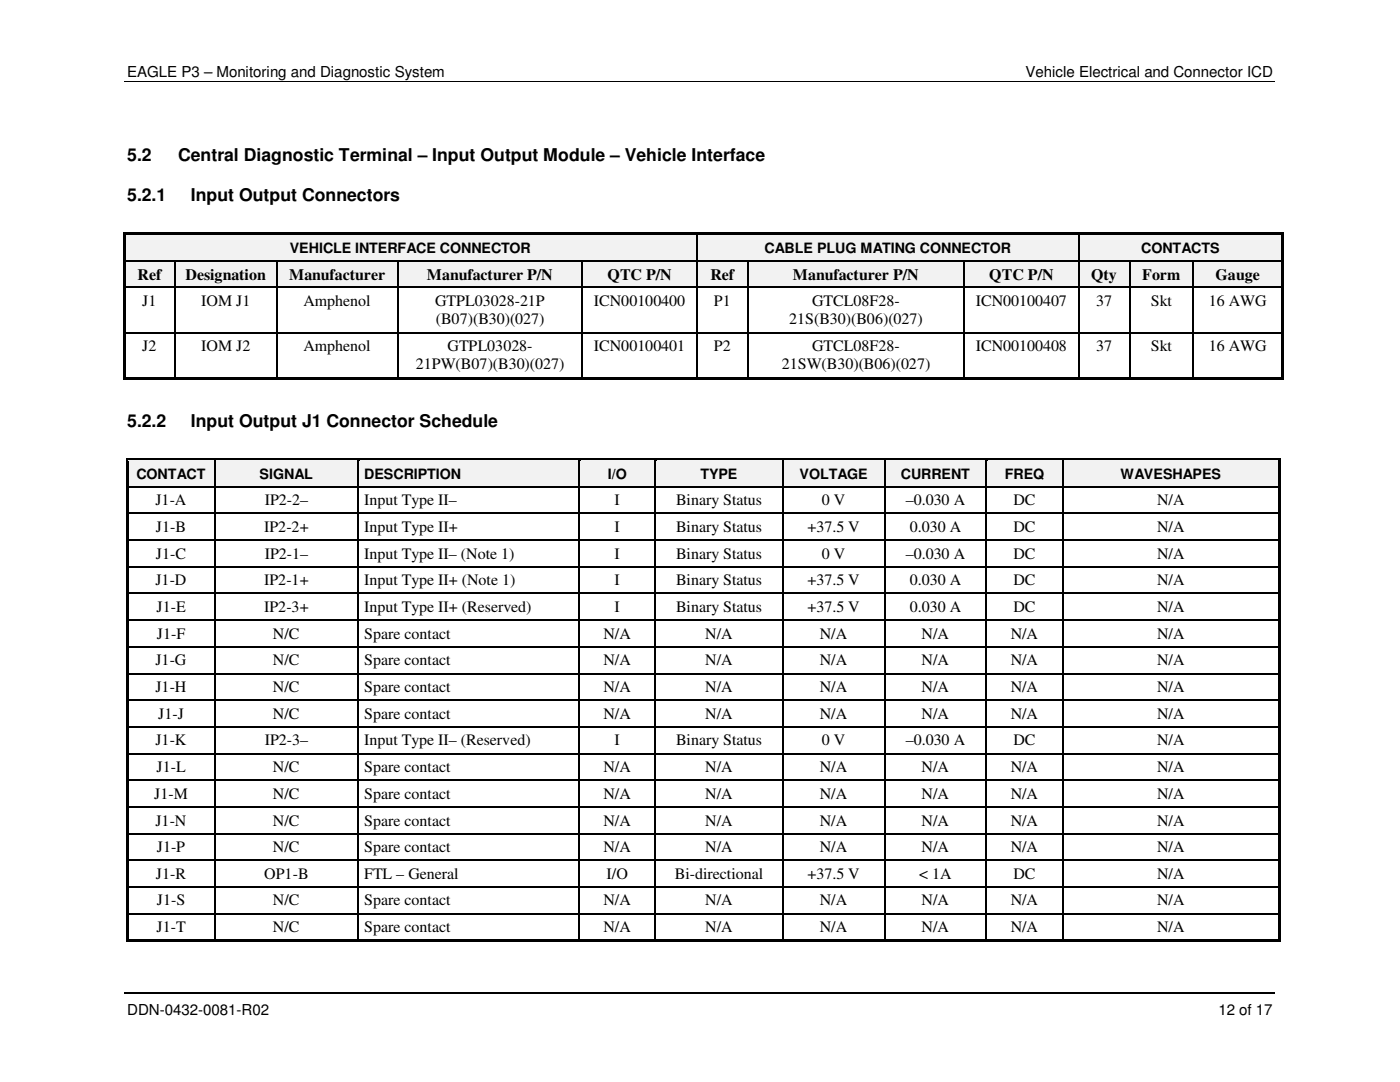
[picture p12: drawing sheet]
<svg xmlns="http://www.w3.org/2000/svg" width="279mm" height="216mm" viewBox="0 0 279 216" stroke-linecap="round" stroke-linejoin="round" font-family="sans-serif">
<defs><g id="words">
<g font-size="3.5">
<text x="25.4" y="32.1">5.2</text>
<text x="35.6" y="32.1">Central Diagnostic Terminal – Input Output Module – Vehicle Interface</text>
<text x="25.4" y="40.1">5.2.1</text>
<text x="38.1" y="40.1">Input Output Connectors</text>
<text x="25.4" y="85.2">5.2.2</text>
<text x="38.1" y="85.2">Input Output J1 Connector Schedule</text>
</g>
<g font-size="3.2">
<text x="27.5" y="55.8">Ref</text>
<text x="37" y="55.8">Designation</text>
<text x="57.7" y="55.8">Manufacturer</text>
<text x="85.2" y="55.8">Manufacturer P/N</text>
<text x="121.2" y="55.8">QTC P/N</text>
<text x="141.8" y="55.8">Ref</text>
<text x="158.2" y="55.8">Manufacturer P/N</text>
<text x="197.4" y="55.8">QTC P/N</text>
<text x="217.8" y="55.8">Qty</text>
<text x="228" y="55.8">Form</text>
<text x="242.6" y="55.8">Gauge</text>
<text x="28.4" y="61.1">J1</text>
<text x="40.2" y="61.1">IOM J1</text>
<text x="60.6" y="61.1">Amphenol</text>
<text x="86.8" y="61.1">GTPL03028-21P</text>
<text x="87" y="64.7">(B07)(B30)(027)</text>
<text x="118.5" y="61.1">ICN00100400</text>
<text x="142.5" y="61.1">P1</text>
<text x="157.5" y="64.7">21S(B30)(B06)(027)</text>
<text x="162.1" y="61.1">GTCL08F28-</text>
<text x="194.7" y="61.1">ICN00100407</text>
<text x="218.7" y="61.1">37</text>
<text x="229.7" y="61.1">Skt</text>
<text x="241.2" y="61.1">16 AWG</text>
<text x="28.4" y="70.1">J2</text>
<text x="40.2" y="70.1">IOM J2</text>
<text x="60.6" y="70.1">Amphenol</text>
<text x="89.3" y="70.1">GTPL03028-</text>
<text x="118.5" y="70.1">ICN00100401</text>
<text x="142.5" y="70.1">P2</text>
<text x="162.1" y="70.1">GTCL08F28-</text>
<text x="194.7" y="70.1">ICN00100408</text>
<text x="218.7" y="70.1">37</text>
<text x="229.7" y="70.1">Skt</text>
<text x="241.2" y="70.1">16 AWG</text>
<text x="83" y="73.7">21PW(B07)(B30)(027)</text>
<text x="156" y="73.7">21SW(B30)(B06)(027)</text>
<text x="31" y="100.8">J1-A</text>
<text x="52.8" y="100.8">IP2-2–</text>
<text x="72.7" y="100.8">Input Type II–</text>
<text x="122.6" y="100.8">I</text>
<text x="134.9" y="100.8">Binary Status</text>
<text x="164" y="100.8">0 V</text>
<text x="180.8" y="100.8">–0.030 A</text>
<text x="202.3" y="100.8">DC</text>
<text x="230.9" y="100.8">N/A</text>
<text x="31.1" y="106.1">J1-B</text>
<text x="52.7" y="106.1">IP2-2+</text>
<text x="72.7" y="106.1">Input Type II+</text>
<text x="122.6" y="106.1">I</text>
<text x="134.9" y="106.1">Binary Status</text>
<text x="161.2" y="106.1">+37.5 V</text>
<text x="181.6" y="106.1">0.030 A</text>
<text x="202.3" y="106.1">DC</text>
<text x="230.9" y="106.1">N/A</text>
<text x="31.1" y="111.5">J1-C</text>
<text x="52.8" y="111.5">IP2-1–</text>
<text x="72.7" y="111.5">Input Type II– (Note 1)</text>
<text x="122.6" y="111.5">I</text>
<text x="134.9" y="111.5">Binary Status</text>
<text x="164" y="111.5">0 V</text>
<text x="180.8" y="111.5">–0.030 A</text>
<text x="202.3" y="111.5">DC</text>
<text x="230.9" y="111.5">N/A</text>
<text x="31" y="116.8">J1-D</text>
<text x="52.7" y="116.8">IP2-1+</text>
<text x="72.7" y="116.8">Input Type II+ (Note 1)</text>
<text x="122.6" y="116.8">I</text>
<text x="134.9" y="116.8">Binary Status</text>
<text x="161.2" y="116.8">+37.5 V</text>
<text x="181.6" y="116.8">0.030 A</text>
<text x="202.3" y="116.8">DC</text>
<text x="230.9" y="116.8">N/A</text>
<text x="31.2" y="122.1">J1-E</text>
<text x="52.7" y="122.1">IP2-3+</text>
<text x="72.7" y="122.1">Input Type II+ (Reserved)</text>
<text x="122.6" y="122.1">I</text>
<text x="134.9" y="122.1">Binary Status</text>
<text x="161.2" y="122.1">+37.5 V</text>
<text x="181.6" y="122.1">0.030 A</text>
<text x="202.3" y="122.1">DC</text>
<text x="230.9" y="122.1">N/A</text>
<text x="31.3" y="127.4">J1-F</text>
<text x="54.5" y="127.4">N/C</text>
<text x="72.7" y="127.4">Spare contact</text>
<text x="120.4" y="127.4">N/A</text>
<text x="140.8" y="127.4">N/A</text>
<text x="163.6" y="127.4">N/A</text>
<text x="183.9" y="127.4">N/A</text>
<text x="201.7" y="127.4">N/A</text>
<text x="230.9" y="127.4">N/A</text>
<text x="31" y="132.8">J1-G</text>
<text x="54.5" y="132.8">N/C</text>
<text x="72.7" y="132.8">Spare contact</text>
<text x="120.4" y="132.8">N/A</text>
<text x="140.8" y="132.8">N/A</text>
<text x="163.6" y="132.8">N/A</text>
<text x="183.9" y="132.8">N/A</text>
<text x="201.7" y="132.8">N/A</text>
<text x="230.9" y="132.8">N/A</text>
<text x="31" y="138.1">J1-H</text>
<text x="31.6" y="143.4">J1-J</text>
<text x="54.5" y="138.1">N/C</text>
<text x="54.5" y="143.4">N/C</text>
<text x="72.7" y="143.4">Spare contact</text>
<text x="72.7" y="138.1">Spare contact</text>
<text x="120.4" y="138.1">N/A</text>
<text x="120.4" y="143.4">N/A</text>
<text x="140.8" y="138.1">N/A</text>
<text x="140.8" y="143.4">N/A</text>
<text x="163.6" y="138.1">N/A</text>
<text x="163.6" y="143.4">N/A</text>
<text x="183.9" y="138.1">N/A</text>
<text x="183.9" y="143.4">N/A</text>
<text x="201.7" y="138.1">N/A</text>
<text x="201.7" y="143.4">N/A</text>
<text x="230.9" y="138.1">N/A</text>
<text x="230.9" y="143.4">N/A</text>
<text x="31" y="148.7">J1-K</text>
<text x="52.8" y="148.7">IP2-3–</text>
<text x="72.7" y="148.7">Input Type II– (Reserved)</text>
<text x="122.6" y="148.7">I</text>
<text x="134.9" y="148.7">Binary Status</text>
<text x="164" y="148.7">0 V</text>
<text x="180.8" y="148.7">–0.030 A</text>
<text x="202.3" y="148.7">DC</text>
<text x="230.9" y="148.7">N/A</text>
<text x="31.2" y="154.1">J1-L</text>
<text x="54.5" y="154.1">N/C</text>
<text x="72.7" y="154.1">Spare contact</text>
<text x="120.4" y="154.1">N/A</text>
<text x="140.8" y="154.1">N/A</text>
<text x="163.6" y="154.1">N/A</text>
<text x="183.9" y="154.1">N/A</text>
<text x="201.7" y="154.1">N/A</text>
<text x="230.9" y="154.1">N/A</text>
<text x="30.8" y="159.4">J1-M</text>
<text x="54.5" y="159.4">N/C</text>
<text x="72.7" y="159.4">Spare contact</text>
<text x="120.4" y="159.4">N/A</text>
<text x="140.8" y="159.4">N/A</text>
<text x="163.6" y="159.4">N/A</text>
<text x="183.9" y="159.4">N/A</text>
<text x="201.7" y="159.4">N/A</text>
<text x="230.9" y="159.4">N/A</text>
<text x="31" y="164.7">J1-N</text>
<text x="54.5" y="164.7">N/C</text>
<text x="72.7" y="164.7">Spare contact</text>
<text x="120.4" y="164.7">N/A</text>
<text x="140.8" y="164.7">N/A</text>
<text x="163.6" y="164.7">N/A</text>
<text x="183.9" y="164.7">N/A</text>
<text x="201.7" y="164.7">N/A</text>
<text x="230.9" y="164.7">N/A</text>
<text x="31.3" y="170.1">J1-P</text>
<text x="54.5" y="170.1">N/C</text>
<text x="72.7" y="170.1">Spare contact</text>
<text x="120.4" y="170.1">N/A</text>
<text x="140.8" y="170.1">N/A</text>
<text x="163.6" y="170.1">N/A</text>
<text x="183.9" y="170.1">N/A</text>
<text x="201.7" y="170.1">N/A</text>
<text x="230.9" y="170.1">N/A</text>
<text x="31.1" y="175.4">J1-R</text>
<text x="52.7" y="175.4">OP1-B</text>
<text x="72.7" y="175.4">FTL – General</text>
<text x="121.1" y="175.4">I/O</text>
<text x="134.7" y="175.4">Bi-directional</text>
<text x="161.2" y="175.4">+37.5 V</text>
<text x="183.4" y="175.4">&lt; 1A</text>
<text x="202.3" y="175.4">DC</text>
<text x="230.9" y="175.4">N/A</text>
<text x="31.3" y="180.7">J1-S</text>
<text x="54.5" y="180.7">N/C</text>
<text x="72.7" y="180.7">Spare contact</text>
<text x="120.4" y="180.7">N/A</text>
<text x="140.8" y="180.7">N/A</text>
<text x="163.6" y="180.7">N/A</text>
<text x="183.9" y="180.7">N/A</text>
<text x="201.7" y="180.7">N/A</text>
<text x="230.9" y="180.7">N/A</text>
<text x="31.2" y="186">J1-T</text>
<text x="54.5" y="186">N/C</text>
<text x="72.7" y="186">Spare contact</text>
<text x="120.4" y="186">N/A</text>
<text x="140.8" y="186">N/A</text>
<text x="163.6" y="186">N/A</text>
<text x="183.9" y="186">N/A</text>
<text x="201.7" y="186">N/A</text>
<text x="230.9" y="186">N/A</text>
</g>
<g font-size="3">
<text x="25.4" y="15.5">EAGLE P3 – Monitoring and Diagnostic System</text>
<text x="204.7" y="15.5">Vehicle Electrical and Connector ICD</text>
<text x="25.4" y="202.5">DDN-0432-0081-R02</text>
<text x="243.2" y="202.5">12 of 17</text>
</g>
<g font-size="2.8">
<text x="57.8" y="50.5">VEHICLE INTERFACE CONNECTOR</text>
<text x="152.6" y="50.5">CABLE PLUG MATING CONNECTOR</text>
<text x="227.8" y="50.5">CONTACTS</text>
<text x="27.2" y="95.5">CONTACT</text>
<text x="51.8" y="95.5">SIGNAL</text>
<text x="72.7" y="95.5">DESCRIPTION</text>
<text x="121.3" y="95.5">I/O</text>
<text x="139.8" y="95.5">TYPE</text>
<text x="159.6" y="95.5">VOLTAGE</text>
<text x="179.8" y="95.5">CURRENT</text>
<text x="200.5" y="95.5">FREQ</text>
<text x="223.6" y="95.5">WAVESHAPES</text>
</g>
</g></defs>
<path d="M24.9 16.2h229.6" fill="none" stroke="#000" stroke-width=".2"/>
<path d="M24.9 198.2h229.6" fill="none" stroke="#000" stroke-width=".25"/>
<g fill="#f2f2f2">
<path d="M25 46.9h113.9v5h-113.9z"/>
<path d="M26.7 46.9h110.5v5h-110.5z"/>
<path d="M139.2 46.9h75.9v5h-75.9z"/>
<path d="M141 46.9h72.4v5h-72.4z"/>
<path d="M215.4 46.9h40.3v5h-40.3z"/>
<path d="M217.2 46.9h36.8v5h-36.8z"/>
</g>
<path d="M24.5 46.4h.5v.5h-.5zM25 46.4h113.9v.5h-113.9z" fill="#000"/>
<path d="M25 46.9h113.9" fill="none" stroke="#f2f2f2" stroke-width=".2"/>
<path d="M139.2 46.9h.2z" fill="#f2f2f2"/>
<path d="M138.9 46.9h.3zM138.9 46.4h.5v.5h-.5zM139.4 46.4h75.7v.5h-75.7z" fill="#000"/>
<path d="M139.4 46.9h75.7" fill="none" stroke="#f2f2f2" stroke-width=".2"/>
<path d="M215.4 46.9h.2z" fill="#f2f2f2"/>
<path d="M24.5 46.9h.5v5h-.5zM215.1 46.9h.3zM215.1 46.4h.5v.5h-.5zM215.6 46.4h40.1v.5h-40.1zM255.7 46.4h.5v.5h-.5zM255.7 46.9h.5v5h-.5z" fill="#000"/>
<path d="M215.6 46.9h40.1" fill="none" stroke="#f2f2f2" stroke-width=".2"/>
<path d="M139.1 46.9v5M215.3 46.9v5" fill="none" stroke="#000" stroke-width=".25"/>
<g fill="#f2f2f2">
<path d="M25 52.2h9.8v5h-9.8z"/>
<path d="M26.7 52.2h6.3v5h-6.3z"/>
<path d="M35.1 52.2h20v5h-20z"/>
<path d="M36.8 52.2h16.5v5h-16.5z"/>
<path d="M55.4 52.2h23.8v5h-23.8z"/>
<path d="M57.1 52.2h20.4v5h-20.4z"/>
<path d="M79.5 52.2h36.6v5h-36.6z"/>
<path d="M81.3 52.2h33v5h-33z"/>
<path d="M116.3 52.2h22.6v5h-22.6z"/>
<path d="M118.1 52.2h19.1v5h-19.1z"/>
<path d="M139.2 52.2h9.9v5h-9.9z"/>
<path d="M141 52.2h6.3v5h-6.3z"/>
<path d="M149.4 52.2h42.9v5h-42.9z"/>
<path d="M151.1 52.2h39.4v5h-39.4z"/>
<path d="M192.5 52.2h22.6v5h-22.6z"/>
<path d="M194.3 52.2h19.1v5h-19.1z"/>
<path d="M215.4 52.2h9.9v5h-9.9z"/>
<path d="M217.2 52.2h6.3v5h-6.3z"/>
<path d="M225.6 52.2h12.4v5h-12.4z"/>
<path d="M227.3 52.2h8.9v5h-8.9z"/>
<path d="M238.3 52.2h17.4v5h-17.4z"/>
<path d="M240 52.2h14v5h-14z"/>
</g>
<g fill="#000">
<path d="M24.5 51.9h.5v.3h-.5zM24.5 52.2h.5v5h-.5zM24.5 57.2h.5v.3h-.5zM24.5 57.5h.5v8.8h-.5zM34.8 51.9h.3v.3h-.3zM34.8 57.2h.3v.3h-.3zM55.1 51.9h.3v.3h-.3zM55.1 57.2h.3v.3h-.3zM79.2 51.9h.3v.3h-.3zM79.2 57.2h.3v.3h-.3zM116.1 51.9h.2v.3h-.2zM116.1 57.2h.2v.3h-.2z"/>
<path d="M138.9 51.9h.3v.3h-.3zM138.9 57.2h.3v.3h-.3zM149.1 51.9h.3v.3h-.3zM149.1 57.2h.3v.3h-.3zM192.3 51.9h.2v.3h-.2zM192.3 57.2h.2v.3h-.2zM215.1 51.9h.3v.3h-.3zM215.1 57.2h.3v.3h-.3zM225.3 51.9h.3v.3h-.3zM225.3 57.2h.3v.3h-.3zM238 51.9h.3v.3h-.3zM238 57.2h.3v.3h-.3z"/>
<path d="M255.7 51.9h.5v.3h-.5zM255.7 52.2h.5v5h-.5zM255.7 57.2h.5v.3h-.5zM255.7 57.5h.5v8.8h-.5zM24.5 66.3h.5v.2h-.5zM24.5 66.5h.5v8.7h-.5zM24.5 75.2h.5v.5h-.5zM25 75.2h9.8v.5h-9.8zM34.8 66.3h.3v.2h-.3zM34.8 75.2h.5v.5h-.5zM35.3 75.2h19.8v.5h-19.8zM55.1 66.3h.3v.2h-.3z"/>
<path d="M55.1 75.2h.5v.5h-.5zM55.6 75.2h23.6v.5h-23.6zM79.2 66.3h.3v.2h-.3zM79.2 75.2h.6v.5h-.6zM79.8 75.2h36.3v.5h-36.3zM116.1 66.3h.2v.2h-.2zM116.1 75.2h.5v.5h-.5zM116.6 75.2h22.3v.5h-22.3zM138.9 66.3h.3v.2h-.3zM138.9 75.2h.5v.5h-.5zM139.4 75.2h9.7v.5h-9.7zM149.1 66.3h.3v.2h-.3z"/>
<path d="M149.1 75.2h.5v.5h-.5zM149.6 75.2h42.7v.5h-42.7zM192.3 66.3h.2v.2h-.2zM192.3 75.2h.5v.5h-.5zM192.8 75.2h22.3v.5h-22.3zM215.1 66.3h.3v.2h-.3zM215.1 75.2h.5v.5h-.5zM215.6 75.2h9.7v.5h-9.7zM225.3 66.3h.3v.2h-.3zM225.3 75.2h.5v.5h-.5zM225.8 75.2h12.2v.5h-12.2zM238 66.3h.3v.2h-.3z"/>
<path d="M238 75.2h.5v.5h-.5zM238.5 75.2h17.2v.5h-17.2zM255.7 66.3h.5v.2h-.5zM255.7 66.5h.5v8.7h-.5zM255.7 75.2h.5v.5h-.5z"/>
</g>
<g fill="none" stroke="#000" stroke-width=".25">
<path d="M25 52.1h9.8M25 57.4h9.8M34.9 52.2v5M34.9 57.5v8.8M35.1 52.1h20M35.1 57.4h20M55.2 52.2v5M55.2 57.5v8.8M55.4 52.1h23.8M55.4 57.4h23.8M79.4 52.2v5M79.4 57.5v8.8"/>
<path d="M79.5 52.1h36.6M79.5 57.4h36.6M116.2 52.2v5M116.2 57.5v8.8M116.3 52.1h22.6M116.3 57.4h22.6M139.1 52.2v5M139.1 57.5v8.8M139.2 52.1h9.9M139.2 57.4h9.9M149.2 52.2v5M149.2 57.5v8.8"/>
<path d="M149.4 52.1h42.9M149.4 57.4h42.9M192.4 52.2v5M192.4 57.5v8.8M192.5 52.1h22.6M192.5 57.4h22.6M215.3 52.2v5M215.3 57.5v8.8M215.4 52.1h9.9M215.4 57.4h9.9M225.4 52.2v5M225.4 57.5v8.8"/>
<path d="M225.6 52.1h12.4M225.6 57.4h12.4M238.1 52.2v5M238.1 57.5v8.8M238.3 52.1h17.4M238.3 57.4h17.4M25 66.4h9.8M34.9 66.5v8.7M35.1 66.4h20M55.2 66.5v8.7M55.4 66.4h23.8M79.4 66.5v8.7"/>
<path d="M79.5 66.4h36.6M116.2 66.5v8.7M116.3 66.4h22.6M139.1 66.5v8.7M139.2 66.4h9.9M149.2 66.5v8.7M149.4 66.4h42.9M192.4 66.5v8.7M192.5 66.4h22.6M215.3 66.5v8.7M215.4 66.4h9.9M225.4 66.5v8.7"/>
<path d="M225.6 66.4h12.4M238.1 66.5v8.7M238.3 66.4h17.4"/>
</g>
<g fill="#f2f2f2">
<path d="M25.7 91.9h17.1v5.1h-17.1z"/>
<path d="M26.7 91.9h14.9v5.1h-14.9z"/>
<path d="M43 91.9h28.3v5.1h-28.3z"/>
<path d="M44.2 91.9h25.9v5.1h-25.9z"/>
<path d="M71.5 91.9h43.9v5.1h-43.9z"/>
<path d="M72.7 91.9h41.6v5.1h-41.6z"/>
<path d="M115.7 91.9h15v5.1h-15z"/>
<path d="M116.8 91.9h12.7v5.1h-12.7z"/>
<path d="M130.9 91.9h25.2v5.1h-25.2z"/>
<path d="M132.1 91.9h22.8v5.1h-22.8z"/>
<path d="M156.3 91.9h20.1v5.1h-20.1z"/>
<path d="M157.5 91.9h17.8v5.1h-17.8z"/>
<path d="M176.7 91.9h20v5.1h-20z"/>
<path d="M177.8 91.9h17.8v5.1h-17.8z"/>
<path d="M197 91.9h15v5.1h-15z"/>
<path d="M198.1 91.9h12.7v5.1h-12.7z"/>
<path d="M212.2 91.9h42.8v5.1h-42.8z"/>
<path d="M213.4 91.9h40.6v5.1h-40.6z"/>
</g>
<path d="M25.1 91.4h.6v.6h-.6zM25.1 91.4h.6v.5h-.6zM25.7 91.4h17.1v.5h-17.1z" fill="#000"/>
<path d="M25.7 92h17.1" fill="none" stroke="#f2f2f2" stroke-width=".2"/>
<path d="M43 91.9l.3 .1z" fill="#f2f2f2"/>
<path d="M42.8 91.9l.2 .1zM42.8 91.4h.5v.5h-.5zM43.3 91.4h28v.5h-28z" fill="#000"/>
<path d="M43.3 92h28" fill="none" stroke="#f2f2f2" stroke-width=".2"/>
<path d="M71.5 91.9l.3 .1z" fill="#f2f2f2"/>
<path d="M71.3 91.9l.2 .1zM71.3 91.4h.5v.5h-.5zM71.8 91.4h43.6v.5h-43.6z" fill="#000"/>
<path d="M71.8 92h43.6" fill="none" stroke="#f2f2f2" stroke-width=".2"/>
<path d="M115.7 91.9l.3 .1z" fill="#f2f2f2"/>
<path d="M115.4 91.9l.3 .1zM115.4 91.4h.6v.5h-.6zM116 91.4h14.7v.5h-14.7z" fill="#000"/>
<path d="M116 92h14.7" fill="none" stroke="#f2f2f2" stroke-width=".2"/>
<path d="M130.9 91.9l.3 .1z" fill="#f2f2f2"/>
<path d="M130.7 91.9l.2 .1zM130.7 91.4h.5v.5h-.5zM131.2 91.4h24.9v.5h-24.9z" fill="#000"/>
<path d="M131.2 92h24.9" fill="none" stroke="#f2f2f2" stroke-width=".2"/>
<path d="M156.3 91.9l.3 .1z" fill="#f2f2f2"/>
<path d="M156.1 91.9l.2 .1zM156.1 91.4h.5v.5h-.5zM156.6 91.4h19.8v.5h-19.8z" fill="#000"/>
<path d="M156.6 92h19.8" fill="none" stroke="#f2f2f2" stroke-width=".2"/>
<path d="M176.7 91.9l.2 .1z" fill="#f2f2f2"/>
<path d="M176.4 91.9l.3 .1zM176.4 91.4h.5v.5h-.5zM176.9 91.4h19.8v.5h-19.8z" fill="#000"/>
<path d="M176.9 92h19.8" fill="none" stroke="#f2f2f2" stroke-width=".2"/>
<path d="M197 91.9l.2 .1z" fill="#f2f2f2"/>
<path d="M196.7 91.9l.3 .1zM196.7 91.4h.5v.5h-.5zM197.2 91.4h14.8v.5h-14.8z" fill="#000"/>
<path d="M197.2 92h14.8" fill="none" stroke="#f2f2f2" stroke-width=".2"/>
<path d="M212.2 91.9l.3 .1z" fill="#f2f2f2"/>
<g fill="#000">
<path d="M25.1 92h.6v5h-.6zM25.1 97h.6v.2h-.6zM25.1 97.2h.6v5.1h-.6zM42.8 97h.2v.2h-.2zM71.3 97h.2v.2h-.2zM115.4 97h.3v.2h-.3zM130.7 97h.2v.2h-.2zM156.1 97h.2v.2h-.2zM176.4 97h.3v.2h-.3zM196.7 97h.3v.2h-.3zM212 91.9l.2 .1zM212 91.4h.5v.5h-.5z"/>
<path d="M212 97h.2v.2h-.2zM212.5 91.4h42.5v.5h-42.5zM255 91.4h.5v.6h-.5zM255 91.4h.5v.5h-.5zM255 92h.5v5h-.5zM255 97h.5v.2h-.5zM255 97.2h.5v5.1h-.5zM25.1 102.3h.6v.3h-.6zM25.1 102.6h.6v5h-.6zM25.1 107.6h.6v.3h-.6zM25.1 107.9h.6v5h-.6zM25.1 112.9h.6v.3h-.6z"/>
<path d="M25.1 113.2h.6v5.1h-.6zM25.1 118.3h.6v.2h-.6zM25.1 118.5h.6v5.1h-.6zM42.8 102.3h.2v.3h-.2zM42.8 107.6h.2v.3h-.2zM42.8 112.9h.2v.3h-.2zM42.8 118.3h.2v.2h-.2zM71.3 102.3h.2v.3h-.2zM71.3 107.6h.2v.3h-.2zM71.3 112.9h.2v.3h-.2zM71.3 118.3h.2v.2h-.2zM115.4 102.3h.3v.3h-.3z"/>
<path d="M115.4 107.6h.3v.3h-.3zM115.4 112.9h.3v.3h-.3zM115.4 118.3h.3v.2h-.3zM130.7 102.3h.2v.3h-.2zM130.7 107.6h.2v.3h-.2zM130.7 112.9h.2v.3h-.2zM130.7 118.3h.2v.2h-.2zM156.1 102.3h.2v.3h-.2zM156.1 107.6h.2v.3h-.2zM156.1 112.9h.2v.3h-.2zM156.1 118.3h.2v.2h-.2zM176.4 102.3h.3v.3h-.3z"/>
<path d="M176.4 107.6h.3v.3h-.3zM176.4 112.9h.3v.3h-.3zM176.4 118.3h.3v.2h-.3zM196.7 102.3h.3v.3h-.3zM196.7 107.6h.3v.3h-.3zM196.7 112.9h.3v.3h-.3zM196.7 118.3h.3v.2h-.3zM212 102.3h.2v.3h-.2zM212 107.6h.2v.3h-.2zM212 112.9h.2v.3h-.2zM212 118.3h.2v.2h-.2zM255 102.3h.5v.3h-.5z"/>
<path d="M255 102.6h.5v5h-.5zM255 107.6h.5v.3h-.5zM255 107.9h.5v5h-.5zM255 112.9h.5v.3h-.5zM255 113.2h.5v5.1h-.5zM255 118.3h.5v.2h-.5zM255 118.5h.5v5.1h-.5zM25.1 123.6h.6v.3h-.6zM25.1 123.9h.6v5h-.6zM25.1 128.9h.6v.3h-.6zM25.1 129.2h.6v5.1h-.6zM25.1 134.3h.6v.2h-.6z"/>
<path d="M25.1 134.5h.6v5.1h-.6zM25.1 139.6h.6v.2h-.6zM25.1 139.8h.6v5.1h-.6zM42.8 123.6h.2v.3h-.2zM42.8 128.9h.2v.3h-.2zM42.8 134.3h.2v.2h-.2zM42.8 139.6h.2v.2h-.2zM71.3 123.6h.2v.3h-.2zM71.3 128.9h.2v.3h-.2zM71.3 134.3h.2v.2h-.2zM71.3 139.6h.2v.2h-.2zM115.4 123.6h.3v.3h-.3z"/>
<path d="M115.4 128.9h.3v.3h-.3zM115.4 134.3h.3v.2h-.3zM115.4 139.6h.3v.2h-.3zM130.7 123.6h.2v.3h-.2zM130.7 128.9h.2v.3h-.2zM130.7 134.3h.2v.2h-.2zM130.7 139.6h.2v.2h-.2zM156.1 123.6h.2v.3h-.2zM156.1 128.9h.2v.3h-.2zM156.1 134.3h.2v.2h-.2zM156.1 139.6h.2v.2h-.2zM176.4 123.6h.3v.3h-.3z"/>
<path d="M176.4 128.9h.3v.3h-.3zM176.4 134.3h.3v.2h-.3zM176.4 139.6h.3v.2h-.3zM196.7 123.6h.3v.3h-.3zM196.7 128.9h.3v.3h-.3zM196.7 134.3h.3v.2h-.3zM196.7 139.6h.3v.2h-.3zM212 123.6h.2v.3h-.2zM212 128.9h.2v.3h-.2zM212 134.3h.2v.2h-.2zM212 139.6h.2v.2h-.2zM255 123.6h.5v.3h-.5z"/>
<path d="M255 123.9h.5v5h-.5zM255 128.9h.5v.3h-.5zM255 129.2h.5v5.1h-.5zM255 134.3h.5v.2h-.5zM255 134.5h.5v5.1h-.5zM255 139.6h.5v.2h-.5zM255 139.8h.5v5.1h-.5zM25.1 144.9h.6v.3h-.6zM25.1 145.2h.6v5h-.6zM25.1 150.2h.6v.3h-.6zM25.1 150.5h.6v5.1h-.6zM25.1 155.6h.6v.2h-.6z"/>
<path d="M25.1 155.8h.6v5.1h-.6zM42.8 144.9h.2v.3h-.2zM42.8 150.2h.2v.3h-.2zM42.8 155.6h.2v.2h-.2zM71.3 144.9h.2v.3h-.2zM71.3 150.2h.2v.3h-.2zM71.3 155.6h.2v.2h-.2zM115.4 144.9h.3v.3h-.3zM115.4 150.2h.3v.3h-.3zM115.4 155.6h.3v.2h-.3zM130.7 144.9h.2v.3h-.2zM130.7 150.2h.2v.3h-.2z"/>
<path d="M130.7 155.6h.2v.2h-.2zM156.1 144.9h.2v.3h-.2zM156.1 150.2h.2v.3h-.2zM156.1 155.6h.2v.2h-.2zM176.4 144.9h.3v.3h-.3zM176.4 150.2h.3v.3h-.3zM176.4 155.6h.3v.2h-.3zM196.7 144.9h.3v.3h-.3zM196.7 150.2h.3v.3h-.3zM196.7 155.6h.3v.2h-.3zM212 144.9h.2v.3h-.2zM212 150.2h.2v.3h-.2z"/>
<path d="M212 155.6h.2v.2h-.2zM255 144.9h.5v.3h-.5zM255 145.2h.5v5h-.5zM255 150.2h.5v.3h-.5zM255 150.5h.5v5.1h-.5zM255 155.6h.5v.2h-.5zM255 155.8h.5v5.1h-.5zM25.1 160.9h.6v.3h-.6zM25.1 161.2h.6v5h-.6zM25.1 166.2h.6v.3h-.6zM25.1 166.5h.6v5h-.6zM25.1 171.5h.6v.3h-.6z"/>
<path d="M25.1 171.8h.6v5.1h-.6zM25.1 176.9h.6v.2h-.6zM25.1 177.1h.6v5.1h-.6zM42.8 160.9h.2v.3h-.2zM42.8 166.2h.2v.3h-.2zM42.8 171.5h.2v.3h-.2zM42.8 176.9h.2v.2h-.2zM71.3 160.9h.2v.3h-.2zM71.3 166.2h.2v.3h-.2zM71.3 171.5h.2v.3h-.2zM71.3 176.9h.2v.2h-.2zM115.4 160.9h.3v.3h-.3z"/>
<path d="M115.4 166.2h.3v.3h-.3zM115.4 171.5h.3v.3h-.3zM115.4 176.9h.3v.2h-.3zM130.7 160.9h.2v.3h-.2zM130.7 166.2h.2v.3h-.2zM130.7 171.5h.2v.3h-.2zM130.7 176.9h.2v.2h-.2zM156.1 160.9h.2v.3h-.2zM156.1 166.2h.2v.3h-.2zM156.1 171.5h.2v.3h-.2zM156.1 176.9h.2v.2h-.2zM176.4 160.9h.3v.3h-.3z"/>
<path d="M176.4 166.2h.3v.3h-.3zM176.4 171.5h.3v.3h-.3zM176.4 176.9h.3v.2h-.3zM196.7 160.9h.3v.3h-.3zM196.7 166.2h.3v.3h-.3zM196.7 171.5h.3v.3h-.3zM196.7 176.9h.3v.2h-.3zM212 160.9h.2v.3h-.2zM212 166.2h.2v.3h-.2zM212 171.5h.2v.3h-.2zM212 176.9h.2v.2h-.2zM255 160.9h.5v.3h-.5z"/>
<path d="M255 161.2h.5v5h-.5zM255 166.2h.5v.3h-.5zM255 166.5h.5v5h-.5zM255 171.5h.5v.3h-.5zM255 171.8h.5v5.1h-.5zM255 176.9h.5v.2h-.5zM255 177.1h.5v5.1h-.5zM25.1 182.2h.6v.3h-.6zM25.1 182.5h.6v5h-.6zM25.1 187.5h.6v.5h-.6zM25.7 187.5h17.1v.5h-17.1zM42.8 182.2h.2v.3h-.2z"/>
<path d="M42.8 187.5h.5v.5h-.5zM43.3 187.5h28v.5h-28zM71.3 182.2h.2v.3h-.2zM71.3 187.5h.5v.5h-.5zM71.8 187.5h43.6v.5h-43.6zM115.4 182.2h.3v.3h-.3zM115.4 187.5h.6v.5h-.6zM116 187.5h14.7v.5h-14.7zM130.7 182.2h.2v.3h-.2zM130.7 187.5h.5v.5h-.5zM131.2 187.5h24.9v.5h-24.9zM156.1 182.2h.2v.3h-.2z"/>
<path d="M156.1 187.5h.5v.5h-.5zM156.6 187.5h19.8v.5h-19.8zM176.4 182.2h.3v.3h-.3zM176.4 187.5h.5v.5h-.5zM176.9 187.5h19.8v.5h-19.8zM196.7 182.2h.3v.3h-.3zM196.7 187.5h.5v.5h-.5zM197.2 187.5h14.8v.5h-14.8zM212 182.2h.2v.3h-.2zM212 187.5h.5v.5h-.5zM212.5 187.5h42.5v.5h-42.5zM255 182.2h.5v.3h-.5z"/>
<path d="M255 182.5h.5v5h-.5zM255 187.5h.5v.5h-.5z"/>
</g>
<path d="M212.5 92h42.5" fill="none" stroke="#f2f2f2" stroke-width=".2"/>
<g fill="none" stroke="#000" stroke-width=".25">
<path d="M25.7 97.1h17.1M42.9 92v5M42.9 97.2v5.1M43 97.1h28.3M71.4 92v5M71.4 97.2v5.1M71.5 97.1h43.9M115.6 92v5M115.6 97.2v5.1M115.7 97.1h15M130.8 92v5M130.8 97.2v5.1"/>
<path d="M130.9 97.1h25.2M156.2 92v5M156.2 97.2v5.1M156.3 97.1h20.1M176.5 92v5M176.5 97.2v5.1M176.7 97.1h20M196.8 92v5M196.8 97.2v5.1M197 97.1h15M212.1 92v5M212.1 97.2v5.1"/>
<path d="M212.2 97.1h42.8M25.7 102.4h17.1M25.7 107.7h17.1M25.7 113.1h17.1M25.7 118.4h17.1M42.9 102.6v5M42.9 107.9v5M42.9 113.2v5.1M42.9 118.5v5.1M43 102.4h28.3M43 107.7h28.3M43 113.1h28.3"/>
<path d="M43 118.4h28.3M71.4 102.6v5M71.4 107.9v5M71.4 113.2v5.1M71.4 118.5v5.1M71.5 102.4h43.9M71.5 107.7h43.9M71.5 113.1h43.9M71.5 118.4h43.9M115.6 102.6v5M115.6 107.9v5M115.6 113.2v5.1"/>
<path d="M115.6 118.5v5.1M115.7 102.4h15M115.7 107.7h15M115.7 113.1h15M115.7 118.4h15M130.8 102.6v5M130.8 107.9v5M130.8 113.2v5.1M130.8 118.5v5.1M130.9 102.4h25.2M130.9 107.7h25.2M130.9 113.1h25.2"/>
<path d="M130.9 118.4h25.2M156.2 102.6v5M156.2 107.9v5M156.2 113.2v5.1M156.2 118.5v5.1M156.3 102.4h20.1M156.3 107.7h20.1M156.3 113.1h20.1M156.3 118.4h20.1M176.5 102.6v5M176.5 107.9v5M176.5 113.2v5.1"/>
<path d="M176.5 118.5v5.1M176.7 102.4h20M176.7 107.7h20M176.7 113.1h20M176.7 118.4h20M196.8 102.6v5M196.8 107.9v5M196.8 113.2v5.1M196.8 118.5v5.1M197 102.4h15M197 107.7h15M197 113.1h15"/>
<path d="M197 118.4h15M212.1 102.6v5M212.1 107.9v5M212.1 113.2v5.1M212.1 118.5v5.1M212.2 102.4h42.8M212.2 107.7h42.8M212.2 113.1h42.8M212.2 118.4h42.8M25.7 123.7h17.1M25.7 129.1h17.1M25.7 134.4h17.1"/>
<path d="M25.7 139.7h17.1M42.9 123.9v5M42.9 129.2v5.1M42.9 134.5v5.1M42.9 139.8v5.1M43 123.7h28.3M43 129.1h28.3M43 134.4h28.3M43 139.7h28.3M71.4 123.9v5M71.4 129.2v5.1M71.4 134.5v5.1"/>
<path d="M71.4 139.8v5.1M71.5 123.7h43.9M71.5 129.1h43.9M71.5 134.4h43.9M71.5 139.7h43.9M115.6 123.9v5M115.6 129.2v5.1M115.6 134.5v5.1M115.6 139.8v5.1M115.7 123.7h15M115.7 129.1h15M115.7 134.4h15"/>
<path d="M115.7 139.7h15M130.8 123.9v5M130.8 129.2v5.1M130.8 134.5v5.1M130.8 139.8v5.1M130.9 123.7h25.2M130.9 129.1h25.2M130.9 134.4h25.2M130.9 139.7h25.2M156.2 123.9v5M156.2 129.2v5.1M156.2 134.5v5.1"/>
<path d="M156.2 139.8v5.1M156.3 123.7h20.1M156.3 129.1h20.1M156.3 134.4h20.1M156.3 139.7h20.1M176.5 123.9v5M176.5 129.2v5.1M176.5 134.5v5.1M176.5 139.8v5.1M176.7 123.7h20M176.7 129.1h20M176.7 134.4h20"/>
<path d="M176.7 139.7h20M196.8 123.9v5M196.8 129.2v5.1M196.8 134.5v5.1M196.8 139.8v5.1M197 123.7h15M197 129.1h15M197 134.4h15M197 139.7h15M212.1 123.9v5M212.1 129.2v5.1M212.1 134.5v5.1"/>
<path d="M212.1 139.8v5.1M212.2 123.7h42.8M212.2 129.1h42.8M212.2 134.4h42.8M212.2 139.7h42.8M25.7 145h17.1M25.7 150.4h17.1M25.7 155.7h17.1M42.9 145.2v5M42.9 150.5v5.1M42.9 155.8v5.1M43 145h28.3"/>
<path d="M43 150.4h28.3M43 155.7h28.3M71.4 145.2v5M71.4 150.5v5.1M71.4 155.8v5.1M71.5 145h43.9M71.5 150.4h43.9M71.5 155.7h43.9M115.6 145.2v5M115.6 150.5v5.1M115.6 155.8v5.1M115.7 145h15"/>
<path d="M115.7 150.4h15M115.7 155.7h15M130.8 145.2v5M130.8 150.5v5.1M130.8 155.8v5.1M130.9 145h25.2M130.9 150.4h25.2M130.9 155.7h25.2M156.2 145.2v5M156.2 150.5v5.1M156.2 155.8v5.1M156.3 145h20.1"/>
<path d="M156.3 150.4h20.1M156.3 155.7h20.1M176.5 145.2v5M176.5 150.5v5.1M176.5 155.8v5.1M176.7 145h20M176.7 150.4h20M176.7 155.7h20M196.8 145.2v5M196.8 150.5v5.1M196.8 155.8v5.1M197 145h15"/>
<path d="M197 150.4h15M197 155.7h15M212.1 145.2v5M212.1 150.5v5.1M212.1 155.8v5.1M212.2 145h42.8M212.2 150.4h42.8M212.2 155.7h42.8M25.7 161h17.1M25.7 166.3h17.1M25.7 171.7h17.1M25.7 177h17.1"/>
<path d="M42.9 161.2v5M42.9 166.5v5M42.9 171.8v5.1M42.9 177.1v5.1M43 161h28.3M43 166.3h28.3M43 171.7h28.3M43 177h28.3M71.4 161.2v5M71.4 166.5v5M71.4 171.8v5.1M71.4 177.1v5.1"/>
<path d="M71.5 161h43.9M71.5 166.3h43.9M71.5 171.7h43.9M71.5 177h43.9M115.6 161.2v5M115.6 166.5v5M115.6 171.8v5.1M115.6 177.1v5.1M115.7 161h15M115.7 166.3h15M115.7 171.7h15M115.7 177h15"/>
<path d="M130.8 161.2v5M130.8 166.5v5M130.8 171.8v5.1M130.8 177.1v5.1M130.9 161h25.2M130.9 166.3h25.2M130.9 171.7h25.2M130.9 177h25.2M156.2 161.2v5M156.2 166.5v5M156.2 171.8v5.1M156.2 177.1v5.1"/>
<path d="M156.3 161h20.1M156.3 166.3h20.1M156.3 171.7h20.1M156.3 177h20.1M176.5 161.2v5M176.5 166.5v5M176.5 171.8v5.1M176.5 177.1v5.1M176.7 161h20M176.7 166.3h20M176.7 171.7h20M176.7 177h20"/>
<path d="M196.8 161.2v5M196.8 166.5v5M196.8 171.8v5.1M196.8 177.1v5.1M197 161h15M197 166.3h15M197 171.7h15M197 177h15M212.1 161.2v5M212.1 166.5v5M212.1 171.8v5.1M212.1 177.1v5.1"/>
<path d="M212.2 161h42.8M212.2 166.3h42.8M212.2 171.7h42.8M212.2 177h42.8M25.7 182.3h17.1M42.9 182.5v5M43 182.3h28.3M71.4 182.5v5M71.5 182.3h43.9M115.6 182.5v5M115.7 182.3h15M130.8 182.5v5"/>
<path d="M130.9 182.3h25.2M156.2 182.5v5M156.3 182.3h20.1M176.5 182.5v5M176.7 182.3h20M196.8 182.5v5M197 182.3h15M212.1 182.5v5M212.2 182.3h42.8"/>
</g>
<use href="#words"/>
</svg>
